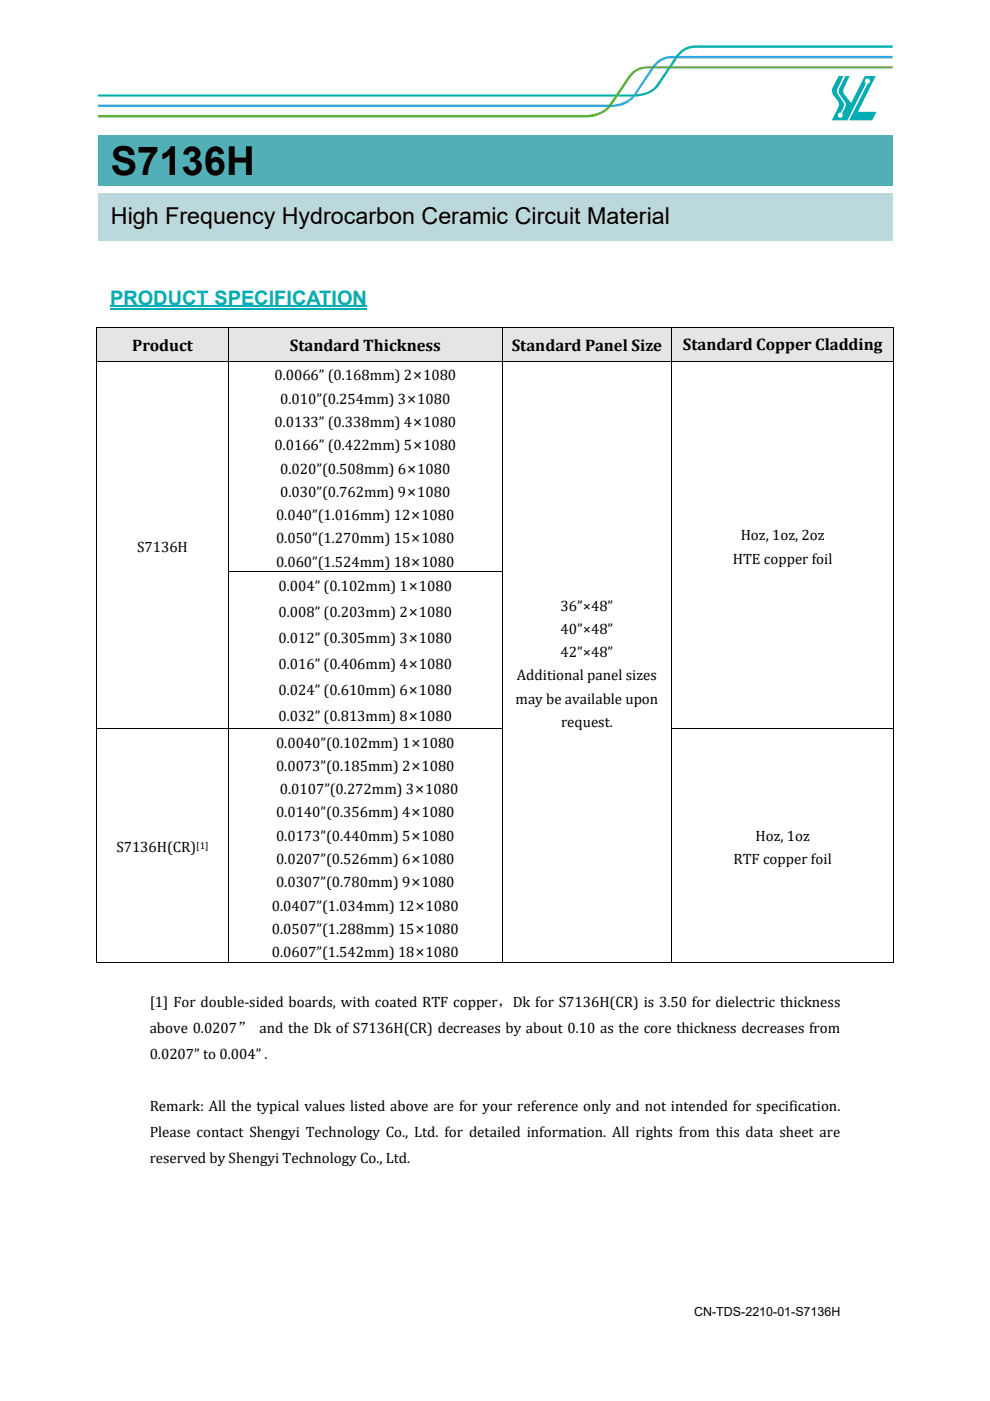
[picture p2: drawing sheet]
<svg xmlns="http://www.w3.org/2000/svg" width="210mm" height="297mm" viewBox="0 0 210 297" stroke-linecap="round" stroke-linejoin="round" font-family="sans-serif">
<defs><g id="words">
<text font-size="8.5" x="23.5" y="37.1">S7136H</text>
<text font-size="4.9" x="23.5" y="47.6">High Frequency Hydrocarbon Ceramic Circuit Material</text>
<text font-size="4.2" fill="#00adb5" x="23.3" y="64.7">PRODUCT SPECIFICATION</text>
<g font-size="3.5">
<text x="28" y="74.4">Product</text>
<text x="61.5" y="74.4">Standard Thickness</text>
<text x="108.5" y="74.4">Standard Panel Size</text>
<text x="144.8" y="74.1">Standard Copper Cladding</text>
</g>
<g font-size="3.2">
<text x="58.2" y="80.7">0.0066” (0.168mm) 2×1080</text>
<text x="59.4" y="85.6">0.010”(0.254mm) 3×1080</text>
<text x="58.2" y="90.6">0.0133” (0.338mm) 4×1080</text>
<text x="58.2" y="95.5">0.0166” (0.422mm) 5×1080</text>
<text x="59.4" y="100.4">0.020”(0.508mm) 6×1080</text>
<text x="59.4" y="105.4">0.030”(0.762mm) 9×1080</text>
<text x="58.5" y="110.3">0.040”(1.016mm) 12×1080</text>
<text x="29.1" y="117">S7136H</text>
<text x="58.5" y="115.2">0.050”(1.270mm) 15×1080</text>
<text x="155.4" y="119.5">HTE copper foil</text>
<text x="157.1" y="114.6">Hoz, 1oz, 2oz</text>
<text x="58.5" y="120.2">0.060”(1.524mm) 18×1080</text>
<text x="59.1" y="125.3">0.004” (0.102mm) 1×1080</text>
<text x="59.1" y="130.8">0.008” (0.203mm) 2×1080</text>
<text x="118.9" y="129.5">36”×48”</text>
<text x="59.1" y="136.3">0.012” (0.305mm) 3×1080</text>
<text x="118.9" y="134.4">40”×48”</text>
<text x="59.1" y="141.8">0.016” (0.406mm) 4×1080</text>
<text x="118.9" y="139.3">42”×48”</text>
<text x="59.1" y="147.3">0.024” (0.610mm) 6×1080</text>
<text x="109.3" y="149.2">may be available upon</text>
<text x="109.6" y="144.3">Additional panel sizes</text>
<text x="59.1" y="152.8">0.032” (0.813mm) 8×1080</text>
<text x="119" y="154.2">request.</text>
<text x="58.5" y="158.5">0.0040”(0.102mm) 1×1080</text>
<text x="58.5" y="163.4">0.0073”(0.185mm) 2×1080</text>
<text x="58.5" y="173.3">0.0140”(0.356mm) 4×1080</text>
<text x="59.4" y="168.4">0.0107”(0.272mm) 3×1080</text>
<text x="58.5" y="178.2">0.0173”(0.440mm) 5×1080</text>
<text x="160.2" y="178.2">Hoz, 1oz</text>
<text x="24.7" y="180.7">S7136H(CR)</text>
<text x="58.5" y="183.2">0.0207”(0.526mm) 6×1080</text>
<text x="155.6" y="183.2">RTF copper foil</text>
<text x="58.5" y="188.1">0.0307”(0.780mm) 9×1080</text>
<text x="57.7" y="193.1">0.0407”(1.034mm) 12×1080</text>
<text x="57.7" y="198">0.0507”(1.288mm) 15×1080</text>
<text x="57.7" y="202.9">0.0607”(1.542mm) 18×1080</text>
<text x="31.7" y="213.5">[1] For double-sided boards, with coated RTF copper，Dk for S7136H(CR) is 3.50 for dielectric thickness</text>
<text x="31.7" y="219">above 0.0207” and the Dk of S7136H(CR) decreases by about 0.10 as the core thickness decreases from</text>
<text x="31.7" y="224.5">0.0207” to 0.004” .</text>
<text x="31.7" y="235.5">Remark: All the typical values listed above are for your reference only and not intended for specification.</text>
<text x="31.7" y="241">Please contact Shengyi Technology Co., Ltd. for detailed information. All rights from this data sheet are</text>
<text x="31.7" y="246.5">reserved by Shengyi Technology Co., Ltd.</text>
</g>
<text font-size="2.6" x="147.2" y="278.9">CN-TDS-2210-01-S7136H</text>
<text font-size="2.1" x="41.6" y="180">[1]</text>
</g></defs>
<path d="M20.8 40.9h168.5v10.1h-168.5z" fill="#bbd9dd"/>
<path d="M20.8 28.7h168.5v10.7h-168.5z" fill="#50afb7"/>
<path d="M20.8 24.4h103.3a5.7 5.7 0 0 0 5.7-3.1l3.4-5a5.2 5.2 0 0 1 5.2-2.2h50.9v.4h-51.9a5 5 0 0 0-4.5 3.1l-2.1 3.2a7.4 7.4 0 0 1-2.3 2.8 11.4 11.4 0 0 1-7 1.3h-100.7z" fill="#5cb531"/>
<path d="M20.8 20v.5h13.1h96.4l.3-.5zM131.2 20l-.3 .5h2.8a.66 .66 0 0 0 .7-.5zM135 20l-.3 .5a6.6 6.6 0 0 0 5-2.3l2.5-3.7h-.6l-1.5 2.2a5.5 5.5 0 0 1-5.1 3.3zM143 12.4l-1.1 1.7h.6l1.1-1.7zM144.1 11l-.7 .9h.6a4.5 4.5 0 0 1 3.6-1.8h41.7v-.5h-41.7a4.7 4.7 0 0 0-3.5 1.4z" fill="#00b1a9"/>
<path d="M130.6 20l-.3 .5h.6l.3-.5zM141.9 14.1l-.3 .4h.6l.3-.4z" fill="#009f41"/>
<path d="M20.8 22.2v.5h107.5a.59 .59 0 0 0 .9-.5zM129.8 22.2l-.3 .5a6.3 6.3 0 0 0 5.2-2.2h-.6a6.4 6.4 0 0 1-4.3 1.7zM138.1 14.5l-3.7 5.5h.6l3.7-5.5zM139.2 13.2l-.8 .9h.6a4.4 4.4 0 0 1 4-1.7l.4-.5a5.4 5.4 0 0 0-4.2 1.3zM144 11.9l-.4 .5h45.7v-.5z" fill="#2fa8e1"/>
<path d="M129.2 22.2l-.4 .5h.7l.3-.5zM138.4 14.1l-.3 .4h.6l.3-.4z" fill="#00933f"/>
<path d="M134.3 20.1l-.3 .4a.64 .64 0 0 0 1-.5zM143.4 11.9l-.4 .5h.6l.4-.5z" fill="#00959f"/>
<path d="M177.9 16.1h1l-1.2 2.6a1.73 1.73 0 0 0 .5 2l.6 .9a1.49 1.49 0 0 1-.2 1.8l-.3 .6a.51 .51 0 0 0-.5 .7 .51 .51 0 0 0 .9 0l-.1-.7a2.88 2.88 0 0 0 .7-2.3l-1.3-1.8a1.9 1.9 0 0 1 .4-1.8l.9-2h.9l-1.2 2.7a1.17 1.17 0 0 0 .3 1.5l1.2 1.5 2.9-5.7h2.3l-3.7 7.6h3.9l-.9 1.8h-4.9l3.9-7.8a.55 .55 0 0 0 .5-.7 .55 .55 0 0 0-.9-.2 .55 .55 0 0 0 .1 .9l-4 7.8h-3.3l1.3-2.6a1.59 1.59 0 0 0-.4-2l-.5-.7a1.81 1.81 0 0 1 .1-2.1z" fill="#00a0ab"/>
<path d="M23.3 64.9h54.5M23.3 65.5h54.5" fill="none" stroke="#00adb5" stroke-width=".23"/>
<g fill="#e5e5e5">
<path d="M20.6 69.6h27.8v6.9h-27.8z"/>
<path d="M22.4 70.3h24.2v5.5h-24.2z"/>
<path d="M48.6 69.6h57.8v6.9h-57.8z"/>
<path d="M50.4 70.3h54.2v5.5h-54.2z"/>
<path d="M106.6 69.6h35.8v6.9h-35.8z"/>
<path d="M108.4 70.3h32.2v5.5h-32.2z"/>
<path d="M142.6 69.6h46.8v6.9h-46.8z"/>
<path d="M144.4 71.3h43.2v3.5h-43.2z"/>
</g>
<path d="M20.4 69.4h.2v.2h-.2zM189.4 69.4h.2v.2h-.2z" fill="#000"/>
<path d="M20.4 69.5h169.2M20.5 69.6v6.9M48.5 69.6v6.9M106.5 69.6v6.9M142.5 69.6v6.9M189.5 69.6v6.9" fill="none" stroke="#000" stroke-width=".21"/>
<g fill="#fff">
<path d="M20.6 76.7h27.8v77.6h-27.8z"/>
<path d="M22.4 113.1h24.2v4.9h-24.2z"/>
<path d="M48.6 76.7h57.8v44.5h-57.8z"/>
<path d="M50.4 76.7h54.2v4.9h-54.2z"/>
<path d="M50.4 81.6h54.2v5h-54.2z"/>
<path d="M50.4 86.6h54.2v4.9h-54.2z"/>
<path d="M50.4 91.5h54.2v5h-54.2z"/>
<path d="M50.4 96.5h54.2v4.9h-54.2z"/>
<path d="M50.4 101.4h54.2v4.9h-54.2z"/>
<path d="M50.4 106.3h54.2v5h-54.2z"/>
<path d="M50.4 111.3h54.2v4.9h-54.2z"/>
<path d="M50.4 116.2h54.2v5h-54.2z"/>
<path d="M106.6 76.7h35.8v127.2h-35.8z"/>
<path d="M108.4 125.5h32.2v4.9h-32.2z"/>
<path d="M108.4 130.4h32.2v5h-32.2z"/>
<path d="M108.4 135.4h32.2v4.9h-32.2z"/>
<path d="M108.4 140.3h32.2v4.9h-32.2z"/>
<path d="M108.4 145.2h32.2v5h-32.2z"/>
<path d="M108.4 150.2h32.2v4.9h-32.2z"/>
<path d="M142.6 76.7h46.8v77.6h-46.8z"/>
<path d="M144.4 110.6h43.2v4.9h-43.2z"/>
<path d="M144.4 115.5h43.2v5h-43.2z"/>
</g>
<path d="M20.4 76.6h169.2M20.5 76.7v44.5M48.5 76.7v44.5M106.5 76.7v44.5M142.5 76.7v44.5M189.5 76.7v44.5" fill="none" stroke="#000" stroke-width=".21"/>
<g fill="#fff">
<path d="M48.6 121.3h57.8v33h-57.8z"/>
<path d="M50.4 121.3h54.2v5.5h-54.2z"/>
<path d="M50.4 126.8h54.2v5.5h-54.2z"/>
<path d="M50.4 132.3h54.2v5.5h-54.2z"/>
<path d="M50.4 137.8h54.2v5.5h-54.2z"/>
<path d="M50.4 143.3h54.2v5.5h-54.2z"/>
<path d="M50.4 148.8h54.2v5.5h-54.2z"/>
</g>
<path d="M20.4 121.2h.2v.1h-.2zM142.4 121.2h.2v.1h-.2zM189.4 121.2h.2v.1h-.2z" fill="#000"/>
<path d="M20.5 121.3v33M48.4 121.2h58.2M48.5 121.3v33M106.5 121.3v33M142.5 121.3v33M189.5 121.3v33" fill="none" stroke="#000" stroke-width=".21"/>
<g fill="#fff">
<path d="M20.6 154.5h27.8v49.4h-27.8z"/>
<path d="M22.4 176.8h24.2v4.9h-24.2z"/>
<path d="M48.6 154.5h57.8v49.4h-57.8z"/>
<path d="M50.4 154.5h54.2v5h-54.2z"/>
<path d="M50.4 159.5h54.2v4.9h-54.2z"/>
<path d="M50.4 164.4h54.2v5h-54.2z"/>
<path d="M50.4 169.4h54.2v4.9h-54.2z"/>
<path d="M50.4 174.3h54.2v4.9h-54.2z"/>
<path d="M50.4 179.2h54.2v5h-54.2z"/>
<path d="M50.4 184.2h54.2v4.9h-54.2z"/>
<path d="M50.4 189.1h54.2v4.9h-54.2z"/>
<path d="M50.4 194h54.2v5h-54.2z"/>
<path d="M50.4 199h54.2v4.9h-54.2z"/>
<path d="M142.6 154.5h46.8v49.4h-46.8z"/>
<path d="M144.4 174.3h43.2v4.9h-43.2z"/>
<path d="M144.4 179.2h43.2v5h-43.2z"/>
</g>
<path d="M20.4 154.4h86.2M20.5 154.5v49.6M48.5 154.5v49.6M106.5 154.5v49.6M142.4 154.4h47.2M142.5 154.5v49.6M189.5 154.5v49.6M20.4 204h28M48.6 204h57.8M106.6 204h35.8M142.6 204h46.8" fill="none" stroke="#000" stroke-width=".21"/>
<path d="M189.4 203.9h.2v.2h-.2z" fill="#000"/>
<use href="#words"/>
</svg>
